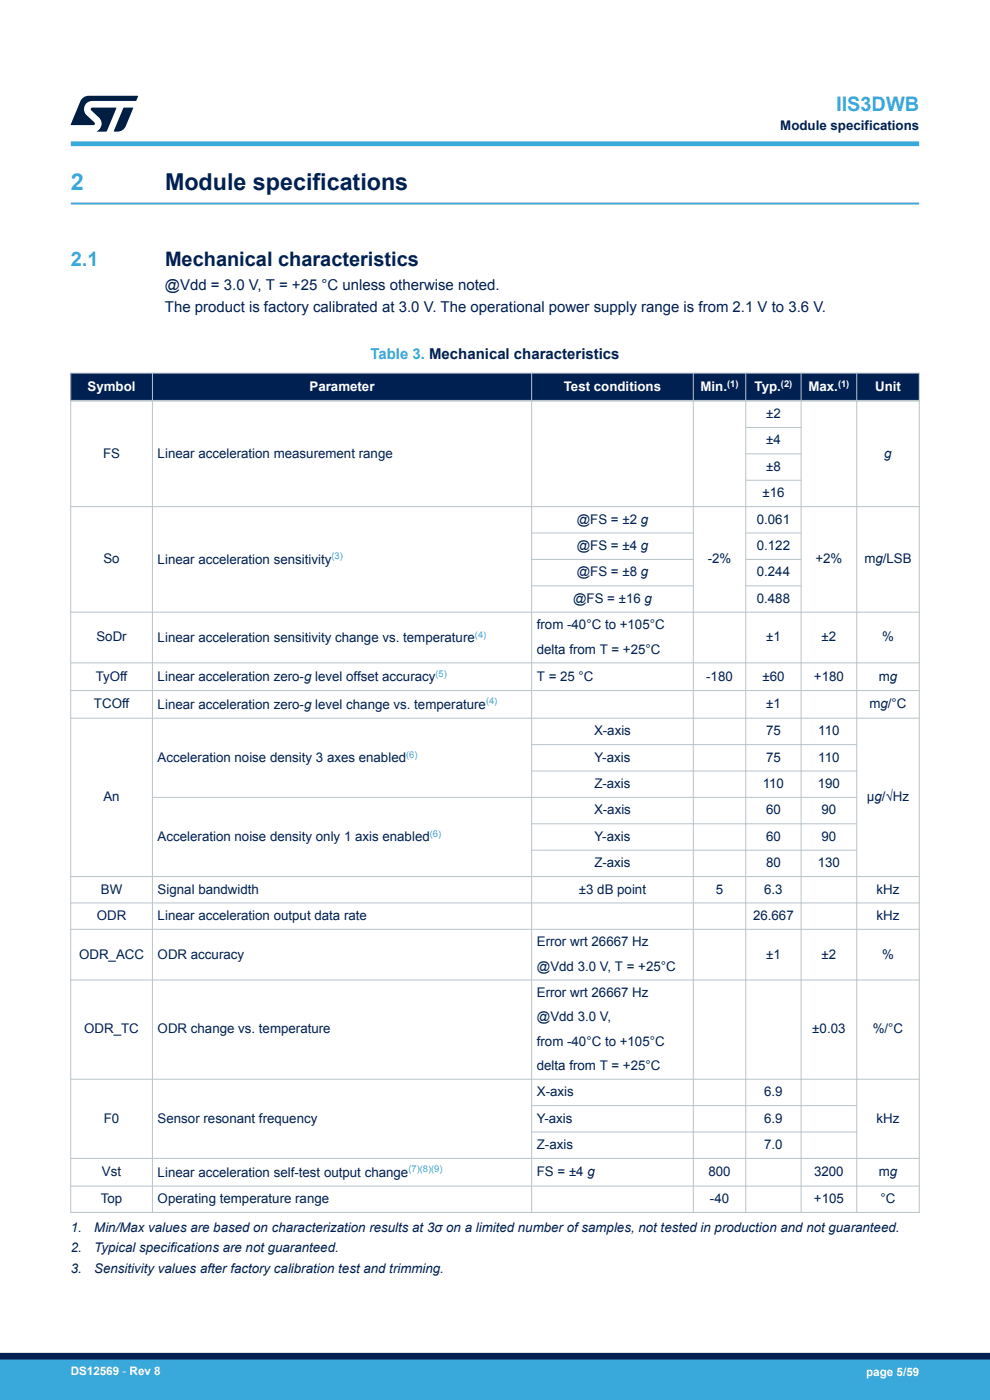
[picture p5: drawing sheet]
<svg xmlns="http://www.w3.org/2000/svg" width="210mm" height="297mm" viewBox="0 0 210 297" stroke-linecap="round" stroke-linejoin="round" font-family="sans-serif">
<defs><g id="words">
<text font-size="4.9" fill="#39a9dc" x="15" y="40.4">2</text>
<text font-size="4.9" fill="#002052" x="35" y="40.4">Module specifications</text>
<g font-size="4.2" fill="#39a9dc">
<text x="177.4" y="23.5">IIS3DWB</text>
<text x="15" y="56.4">2.1</text>
</g>
<text font-size="4.2" fill="#002052" x="35" y="56.4">Mechanical characteristics</text>
<g font-size="3.2" fill="#002052">
<text x="35" y="61.5">@Vdd = 3.0 V, T = +25 °C unless otherwise noted.</text>
<text x="35" y="66.3">The product is factory calibrated at 3.0 V. The operational power supply range is from 2.1 V to 3.6 V.</text>
</g>
<text font-size="3.2" fill="#39a9dc" x="78.6" y="76.2">Table 3. Mechanical characteristics</text>
<g font-size="2.8" fill="#002052">
<text x="165.5" y="27.5">Module specifications</text>
<text x="162.5" y="88.7">±2</text>
<text x="162.5" y="94.3">±4</text>
<text x="21.9" y="97.1">FS</text>
<text x="33.4" y="97.1">Linear acceleration measurement range</text>
<text x="162.5" y="99.9">±8</text>
<text x="187.6" y="97.1">g</text>
<text x="161.7" y="105.5">±16</text>
<text x="122.3" y="111.1">@FS = ±2 g</text>
<text x="160.5" y="111.1">0.061</text>
<text x="21.9" y="119.5">So</text>
<text x="33.4" y="119.6">Linear acceleration sensitivity</text>
<text x="122.3" y="116.7">@FS = ±4 g</text>
<text x="150.1" y="119.5">-2%</text>
<text x="160.5" y="116.7">0.122</text>
<text x="173" y="119.5">+2%</text>
<text x="183.3" y="119.5">mg/LSB</text>
<text x="122.3" y="122.3">@FS = ±8 g</text>
<text x="160.5" y="122.3">0.244</text>
<text x="121.6" y="127.9">@FS = ±16 g</text>
<text x="160.5" y="127.9">0.488</text>
<text x="20.5" y="136.1">SoDr</text>
<text x="33.4" y="136.2">Linear acceleration sensitivity change vs. temperature</text>
<text x="113.9" y="133.5">from -40°C to +105°C</text>
<text x="162.5" y="136.1">±1</text>
<text x="174.3" y="136.1">±2</text>
<text x="187.1" y="136.1">%</text>
<text x="113.9" y="138.6">delta from T = +25°C</text>
<text x="20.3" y="144.4">TyOff</text>
<text x="33.4" y="144.5">Linear acceleration zero-g level offset accuracy</text>
<text x="113.9" y="144.4">T = 25 °C</text>
<text x="149.8" y="144.4">-180</text>
<text x="161.7" y="144.4">±60</text>
<text x="172.7" y="144.4">+180</text>
<text x="186.4" y="144.4">mg</text>
<text x="19.9" y="150.2">TCOff</text>
<text x="33.4" y="150.4">Linear acceleration zero-g level change vs. temperature</text>
<text x="126" y="156">X-axis</text>
<text x="162.5" y="156">75</text>
<text x="162.5" y="150.2">±1</text>
<text x="173.6" y="156">110</text>
<text x="184.4" y="150.2">mg/°C</text>
<text x="33.4" y="161.7">Acceleration noise density 3 axes enabled</text>
<text x="126.1" y="161.6">Y-axis</text>
<text x="162.5" y="161.6">75</text>
<text x="173.6" y="161.6">110</text>
<text x="126.1" y="167.2">Z-axis</text>
<text x="161.8" y="167.2">110</text>
<text x="173.5" y="167.2">190</text>
<text x="21.9" y="170">An</text>
<text x="126" y="172.8">X-axis</text>
<text x="162.5" y="172.8">60</text>
<text x="174.3" y="172.8">90</text>
<text x="183.9" y="170">µg/√Hz</text>
<text x="33.4" y="178.5">Acceleration noise density only 1 axis enabled</text>
<text x="126.1" y="178.4">Y-axis</text>
<text x="162.5" y="178.4">60</text>
<text x="174.3" y="178.4">90</text>
<text x="126.1" y="184">Z-axis</text>
<text x="162.5" y="184">80</text>
<text x="173.5" y="184">130</text>
<text x="21.4" y="189.6">BW</text>
<text x="33.4" y="189.6">Signal bandwidth</text>
<text x="122.8" y="189.6">±3 dB point</text>
<text x="151.8" y="189.6">5</text>
<text x="162.1" y="189.6">6.3</text>
<text x="185.9" y="189.6">kHz</text>
<text x="20.5" y="195.2">ODR</text>
<text x="33.4" y="195.2">Linear acceleration output data rate</text>
<text x="159.7" y="195.2">26.667</text>
<text x="185.9" y="195.2">kHz</text>
<text x="16.8" y="203.3">ODR_ACC</text>
<text x="33.4" y="203.3">ODR accuracy</text>
<text x="113.9" y="200.8">Error wrt 26667 Hz</text>
<text x="162.5" y="203.3">±1</text>
<text x="174.3" y="203.3">±2</text>
<text x="187.1" y="203.3">%</text>
<text x="113.9" y="205.9">@Vdd 3.0 V, T = +25°C</text>
<text x="113.9" y="211.5">Error wrt 26667 Hz</text>
<text x="17.9" y="219.2">ODR_TC</text>
<text x="33.4" y="219.2">ODR change vs. temperature</text>
<text x="113.9" y="216.7">@Vdd 3.0 V,</text>
<text x="113.9" y="221.8">from -40°C to +105°C</text>
<text x="172.3" y="219.2">±0.03</text>
<text x="185.1" y="219.2">%/°C</text>
<text x="113.9" y="227">delta from T = +25°C</text>
<text x="113.9" y="232.6">X-axis</text>
<text x="162.1" y="232.6">6.9</text>
<text x="22" y="238.2">F0</text>
<text x="33.4" y="238.2">Sensor resonant frequency</text>
<text x="113.9" y="238.2">Y-axis</text>
<text x="162.1" y="238.2">6.9</text>
<text x="185.9" y="238.2">kHz</text>
<text x="113.9" y="243.8">Z-axis</text>
<text x="162.1" y="243.8">7.0</text>
<text x="21.6" y="249.5">Vst</text>
<text x="33.4" y="249.6">Linear acceleration self-test output change</text>
<text x="113.9" y="249.5">FS = ±4 g</text>
<text x="150.3" y="249.5">800</text>
<text x="172.7" y="249.5">3200</text>
<text x="186.4" y="249.5">mg</text>
<text x="21.4" y="255.2">Top</text>
<text x="33.4" y="255.2">Operating temperature range</text>
<text x="150.6" y="255.2">-40</text>
<text x="172.7" y="255.2">+105</text>
<text x="186.8" y="255.2">°C</text>
<text x="15" y="261.3">1.</text>
<text x="20" y="261.3">Min/Max values are based on characterization results at 3σ on a limited number of samples, not tested in production and not guaranteed.</text>
<text x="15" y="265.7">2.</text>
<text x="20" y="265.7">Typical specifications are not guaranteed.</text>
<text x="15" y="270">3.</text>
<text x="20" y="270">Sensitivity values after factory calibration test and trimming.</text>
</g>
<g font-size="2.8" fill="#fff">
<text x="18.6" y="82.9">Symbol</text>
<text x="65.7" y="82.9">Parameter</text>
<text x="119.6" y="82.9">Test conditions</text>
<text x="148.6" y="83">Min.</text>
<text x="160.1" y="83">Typ.</text>
<text x="171.5" y="83">Max.</text>
<text x="185.6" y="82.9">Unit</text>
</g>
<g font-size="2.5" fill="#fff">
<text x="15" y="291.6">DS12569 - Rev 8</text>
<text x="183.7" y="291.9">page 5/59</text>
</g>
<g font-size="2" fill="#fff">
<text x="154.2" y="82">(1)</text>
<text x="165.6" y="82">(2)</text>
<text x="177.8" y="82">(1)</text>
</g>
<g font-size="2" fill="#39a9dc">
<text x="70.3" y="118.7">(3)</text>
<text x="100.7" y="135.3">(4)</text>
<text x="92.4" y="143.6">(5)</text>
<text x="103.1" y="149.4">(4)</text>
<text x="86.2" y="160.8">(6)</text>
<text x="91.2" y="177.6">(6)</text>
<text x="86.6" y="248.7">(7)(8)(9)</text>
</g>
</g></defs>
<path d="M15 43.2h180" fill="none" stroke="#39a9dc" stroke-width=".4"/>
<g fill="#002052">
<path d="M15 79.2h180v5.8h-180z" fill-rule="evenodd"/>
<path d="M15 79.2h180v5.8h-180z" fill-rule="evenodd"/>
</g>
<g fill="none" stroke="#b9c4ca" stroke-width=".21">
<path d="M14.9 79.2h180.2M15 79.1v178.2M32.3 79.1v178.2M112.8 79.1v178.2M147.1 79.1v178.2M158.2 79.1v178.2M169.9 79.1v178.2M181.7 79.1v178.2M195 79.1v178.2M158.2 90.7h11.8M158.2 96.3h11.8M14.9 107.5h180.2"/>
<path d="M112.8 113.1h34.4M112.8 118.7h34.4M158.2 101.9h11.8M158.2 113.1h11.8M158.2 118.7h11.8M14.9 129.9h180.2M112.8 124.3h34.4M158.2 124.3h11.8M14.9 140.6h180.2M14.9 146.5h180.2M14.9 152.4h180.2M112.8 158h69"/>
<path d="M112.8 163.6h69M112.8 174.8h69M181.8 169.2h-149.5M14.9 186h180.2M14.9 191.6h180.2M14.9 197.2h180.2M112.8 180.4h69M14.9 207.9h180.2M14.9 229h180.2M112.8 234.5h69M14.9 245.7h180.2M14.9 251.6h180.2"/>
<path d="M14.9 257.2h180.2M112.8 240.1h69"/>
</g>
<path d="M14.9 85h180.2" fill="none" stroke="#b9c4ca" stroke-width=".35"/>
<path d="M15 30.5h180" fill="none" stroke="#39a9dc" stroke-width="1"/>
<g fill="#001e41">
<path d="M17.6 20.8l1.2-.5 10.5 .1-.5 1h-9.2a1.74 1.74 0 0 0-1.6 1 1.74 1.74 0 0 0 .3 2l1.7 1.6 .1 .2-.1 .3h-5l2.1-5z"/>
<path d="M26.2 22.9h2.1l-1.6 3.9a1.92 1.92 0 0 1-1.8 1.1h-.7l-.1-.1z"/>
<path d="M19.4 22.9l5.2-.1 .1 .1-2.1 5h-2.1a1.85 1.85 0 0 0 .5-2.9l-1.6-1.6-.2-.2z"/>
</g>
<g fill="#39a9dc">
<path d="M0 288.4h210v8.6h-210z" fill-rule="evenodd"/>
<path d="M-.1 288.4h210.2v4.4h-210.2z" fill-rule="evenodd"/>
</g>
<path d="M0 287.7h210" fill="none" stroke="#002052" stroke-width="1.4"/>
<use href="#words"/>
</svg>
